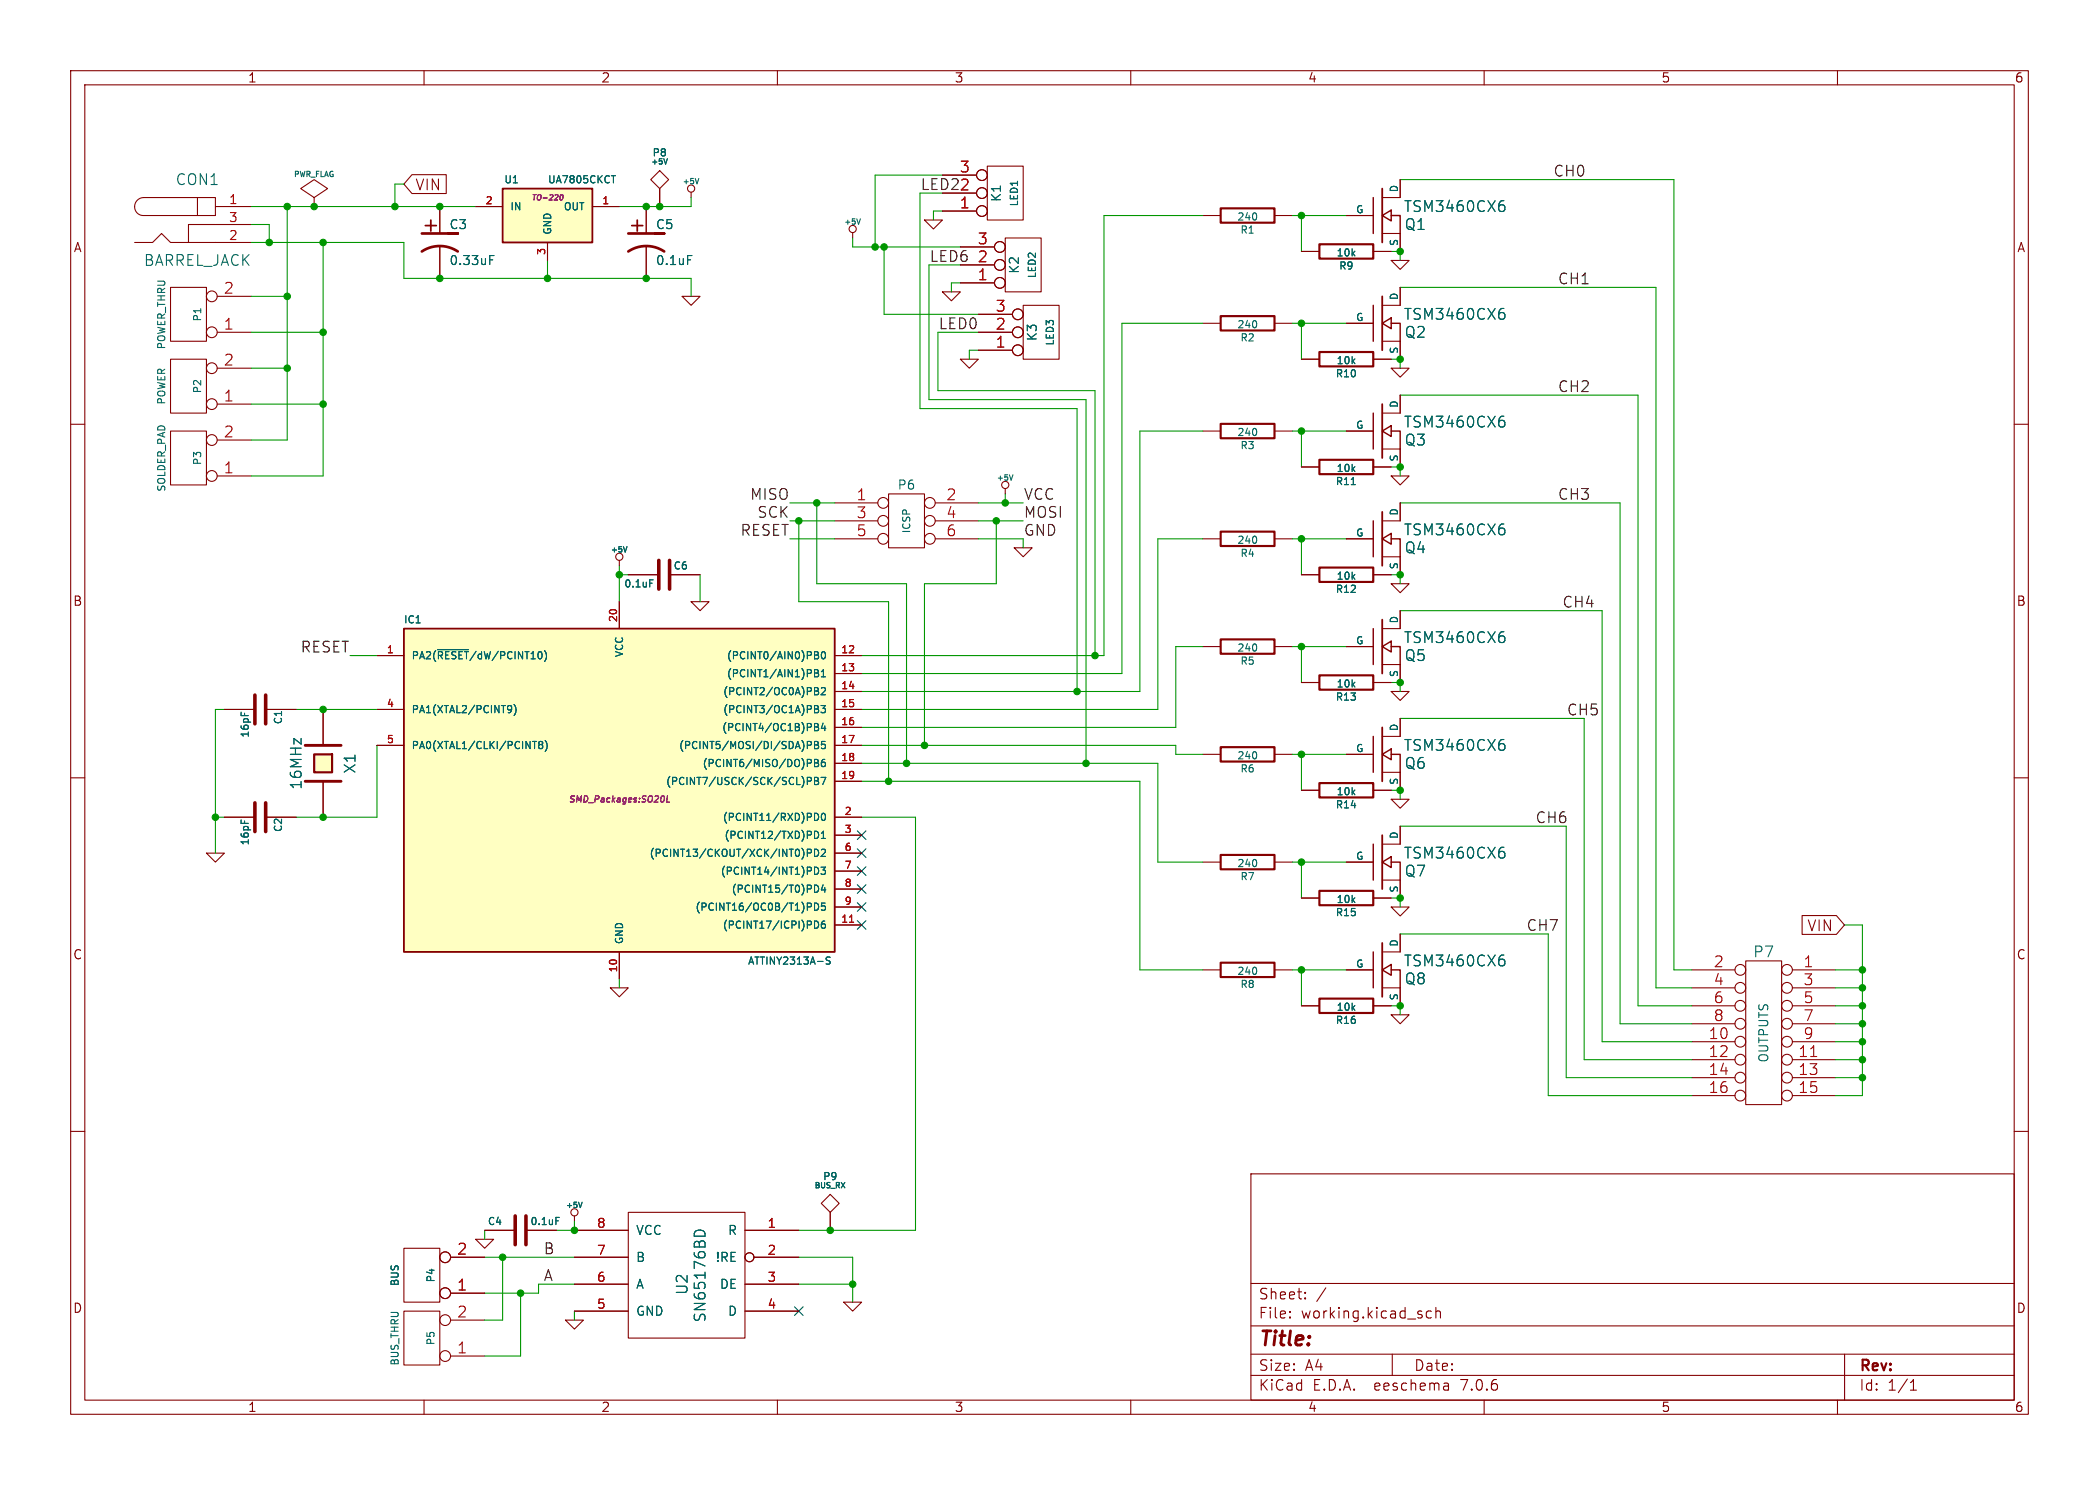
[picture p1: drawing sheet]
<svg xmlns="http://www.w3.org/2000/svg" width="297mm" height="210mm" viewBox="0 0 297 210" stroke-linecap="round" stroke-linejoin="round" font-family="sans-serif">
<defs><g id="words">
<g font-size="2.8" fill="#840000">
<text x="59.5" y="33.1">+</text>
<text x="88.7" y="33.1">+</text>
<text x="178" y="190.9">Title:</text>
</g>
<g font-size="2.1" fill="#006464">
<text x="24.8" y="26.4">CON1</text>
<text x="198.6" y="30.2">TSM3460CX6</text>
<text x="198.7" y="32.7">Q1</text>
<text x="20.3" y="37.8">BARREL_JACK</text>
<text x="198.6" y="45.4">TSM3460CX6</text>
<text x="198.7" y="48">Q2</text>
<text x="198.6" y="60.7">TSM3460CX6</text>
<text x="198.7" y="63.2">Q3</text>
<text x="198.6" y="75.9">TSM3460CX6</text>
<text x="198.7" y="78.5">Q4</text>
<text x="198.6" y="91.2">TSM3460CX6</text>
<text x="198.7" y="93.7">Q5</text>
<text x="198.6" y="106.4">TSM3460CX6</text>
<text x="42.9" y="111.8" transform="rotate(-90 42.9 111.8)">16MHz</text>
<text x="50.5" y="109.5" transform="rotate(-90 50.5 109.5)">X1</text>
<text x="198.7" y="108.9">Q6</text>
<text x="198.6" y="121.6">TSM3460CX6</text>
<text x="198.7" y="124.2">Q7</text>
<text x="198.6" y="136.9">TSM3460CX6</text>
<text x="248" y="135.6">P7</text>
<text x="198.7" y="139.4">Q8</text>
<text x="97.5" y="183.2" transform="rotate(-90 97.5 183.2)">U2</text>
<text x="100.1" y="187.1" transform="rotate(-90 100.1 187.1)">SN65176BD</text>
</g>
<g font-size="2.1" fill="#840000">
<text x="58.7" y="27.1">VIN</text>
<text x="255.7" y="131.9">VIN</text>
<text x="178" y="184">Sheet:</text>
<text x="178" y="186.7">File:</text>
<text x="184.1" y="186.7">working.kicad_sch</text>
<text x="178" y="196.9">KiCad</text>
<text x="178" y="194.1">Size:</text>
<text x="184.7" y="194.1">A4</text>
<text x="185.7" y="196.9">E.D.A.</text>
<text x="194.6" y="196.9">eeschema</text>
<text x="200" y="194.1">Date:</text>
<text x="207" y="196.9">7.0.6</text>
<text x="263" y="194.3">Rev:</text>
<text x="263" y="196.9">Id:</text>
<text x="267.1" y="196.9">1/1</text>
</g>
<text font-size="2.1" fill="#009600" x="130.2" y="27">LED22</text>
<g font-size="2.1" fill="#a90000">
<text x="135.7" y="29.6">1</text>
<text x="135.7" y="24.5">3</text>
<text x="135.7" y="27.1">2</text>
<text x="138.3" y="34.7">3</text>
<text x="31.6" y="41.7">2</text>
<text x="138.3" y="39.8">1</text>
<text x="138.3" y="37.2">2</text>
<text x="31.6" y="46.7">1</text>
<text x="140.8" y="46.7">2</text>
<text x="140.8" y="44.2">3</text>
<text x="31.6" y="51.8">2</text>
<text x="140.8" y="49.3">1</text>
<text x="31.6" y="56.9">1</text>
<text x="31.6" y="62">2</text>
<text x="31.6" y="67.1">1</text>
<text x="121.1" y="70.9">1</text>
<text x="133.8" y="70.9">2</text>
<text x="121.1" y="73.4">3</text>
<text x="121.1" y="75.9">5</text>
<text x="133.8" y="73.4">4</text>
<text x="133.8" y="75.9">6</text>
<text x="242.4" y="136.9">2</text>
<text x="255.1" y="136.9">1</text>
<text x="242.4" y="139.4">4</text>
<text x="242.4" y="142">6</text>
<text x="255.1" y="139.4">3</text>
<text x="255.1" y="142">5</text>
<text x="241.7" y="147.1">10</text>
<text x="241.7" y="149.6">12</text>
<text x="242.4" y="144.5">8</text>
<text x="254.4" y="149.6">11</text>
<text x="255.1" y="144.5">7</text>
<text x="255.1" y="147.1">9</text>
<text x="241.7" y="152.1">14</text>
<text x="241.7" y="154.7">16</text>
<text x="254.4" y="152.1">13</text>
<text x="254.4" y="154.7">15</text>
<text x="64.6" y="177.5">2</text>
<text x="64.6" y="182.6">1</text>
<text x="64.6" y="191.5">1</text>
<text x="64.6" y="186.4">2</text>
</g>
<g font-size="2.1" fill="#0f0f0f">
<text x="219.7" y="25.1">CH0</text>
<text x="131.4" y="37.2">LED6</text>
<text x="220.3" y="40.3">CH1</text>
<text x="132.7" y="46.7">LED0</text>
<text x="220.3" y="55.6">CH2</text>
<text x="106.1" y="70.8">MISO</text>
<text x="144.8" y="70.8">VCC</text>
<text x="220.3" y="70.8">CH3</text>
<text x="104.7" y="75.9">RESET</text>
<text x="107.1" y="73.3">SCK</text>
<text x="144.8" y="75.9">GND</text>
<text x="144.8" y="73.3">MOSI</text>
<text x="221" y="86">CH4</text>
<text x="42.5" y="92.4">RESET</text>
<text x="221.6" y="101.3">CH5</text>
<text x="217.2" y="116.5">CH6</text>
<text x="215.9" y="131.8">CH7</text>
<text x="76.8" y="177.5">B</text>
<text x="76.8" y="181.3">A</text>
</g>
<g font-size="1.8" fill="#840000">
<text x="35" y="11.9">1</text>
<text x="85" y="11.9">2</text>
<text x="135" y="11.9">3</text>
<text x="185" y="11.9">4</text>
<text x="235" y="11.9">5</text>
<text x="285" y="11.9">6</text>
<text x="10.3" y="35.9">A</text>
<text x="285.3" y="35.9">A</text>
<text x="10.3" y="85.9">B</text>
<text x="285.3" y="85.9">B</text>
<text x="10.3" y="135.9">C</text>
<text x="285.3" y="135.9">C</text>
<text x="10.3" y="185.9">D</text>
<text x="285.3" y="185.9">D</text>
<text x="35" y="199.9">1</text>
<text x="85" y="199.9">2</text>
<text x="135" y="199.9">3</text>
<text x="185" y="199.9">4</text>
<text x="235" y="199.9">5</text>
<text x="285" y="199.9">6</text>
</g>
<g font-size="1.8" fill="#a90000">
<text x="32.3" y="29">1</text>
<text x="32.3" y="34">2</text>
<text x="32.3" y="31.5">3</text>
<text x="84.4" y="173.7">8</text>
<text x="108.5" y="173.7">1</text>
<text x="84.4" y="177.5">7</text>
<text x="108.5" y="177.5">2</text>
<text x="84.4" y="185.2">5</text>
<text x="84.4" y="181.4">6</text>
<text x="108.5" y="181.4">3</text>
<text x="108.5" y="185.2">4</text>
</g>
<g font-size="1.8" fill="#006464">
<text x="141.8" y="28.6" transform="rotate(-90 141.8 28.6)">K1</text>
<text x="63.5" y="32.6">C3</text>
<text x="92.7" y="32.6">C5</text>
<text x="63.5" y="37.7">0.33uF</text>
<text x="92.7" y="37.7">0.1uF</text>
<text x="144.4" y="38.8" transform="rotate(-90 144.4 38.8)">K2</text>
<text x="146.9" y="48.3" transform="rotate(-90 146.9 48.3)">K3</text>
<text x="126.9" y="69.4">P6</text>
<text x="250.4" y="150.4" transform="rotate(-90 250.4 150.4)">OUTPUTS</text>
<text x="89.9" y="178.7">B</text>
<text x="89.9" y="174.9">VCC</text>
<text x="101.2" y="178.7">!RE</text>
<text x="102.9" y="174.9">R</text>
<text x="89.9" y="182.5">A</text>
<text x="101.8" y="182.5">DE</text>
<text x="89.9" y="186.3">GND</text>
<text x="102.9" y="186.3">D</text>
</g>
<g font-size="1.4" fill="#006464">
<text x="92.2" y="22.3">P8</text>
<text x="71.2" y="26.1">U1</text>
<text x="72.1" y="29.9">IN</text>
<text x="77.4" y="26.1">UA7805CKCT</text>
<text x="79.6" y="29.9">OUT</text>
<text x="144.2" y="29.3" transform="rotate(-90 144.2 29.3)">LED1</text>
<text x="197.9" y="27.3" transform="rotate(-90 197.9 27.3)">D</text>
<text x="78.2" y="33.3" transform="rotate(-90 78.2 33.3)">GND</text>
<text x="175" y="31.4">240</text>
<text x="175.4" y="33.2">R1</text>
<text x="191.8" y="30.2">G</text>
<text x="197.9" y="34.9" transform="rotate(-90 197.9 34.9)">S</text>
<text x="146.8" y="39.5" transform="rotate(-90 146.8 39.5)">LED2</text>
<text x="189" y="36.5">10k</text>
<text x="189.4" y="38.3">R9</text>
<text x="28.7" y="45.6" transform="rotate(-90 28.7 45.6)">P1</text>
<text x="175" y="46.6">240</text>
<text x="191.8" y="45.5">G</text>
<text x="197.9" y="42.5" transform="rotate(-90 197.9 42.5)">D</text>
<text x="23.6" y="49.5" transform="rotate(-90 23.6 49.5)">POWER_THRU</text>
<text x="149.3" y="49" transform="rotate(-90 149.3 49)">LED3</text>
<text x="175.4" y="48.5">R2</text>
<text x="188.9" y="53.6">R10</text>
<text x="189" y="51.7">10k</text>
<text x="197.9" y="50.1" transform="rotate(-90 197.9 50.1)">S</text>
<text x="23.6" y="57.3" transform="rotate(-90 23.6 57.3)">POWER</text>
<text x="28.7" y="55.7" transform="rotate(-90 28.7 55.7)">P2</text>
<text x="197.9" y="57.8" transform="rotate(-90 197.9 57.8)">D</text>
<text x="28.7" y="65.9" transform="rotate(-90 28.7 65.9)">P3</text>
<text x="175" y="61.9">240</text>
<text x="175.4" y="63.7">R3</text>
<text x="191.8" y="60.7">G</text>
<text x="197.9" y="65.4" transform="rotate(-90 197.9 65.4)">S</text>
<text x="23.6" y="69.6" transform="rotate(-90 23.6 69.6)">SOLDER_PAD</text>
<text x="188.9" y="68.8">R11</text>
<text x="189" y="67">10k</text>
<text x="129" y="75.5" transform="rotate(-90 129 75.5)">ICSP</text>
<text x="175" y="77.1">240</text>
<text x="191.8" y="75.9">G</text>
<text x="197.9" y="73" transform="rotate(-90 197.9 73)">D</text>
<text x="88.2" y="83.3">0.1uF</text>
<text x="95.2" y="80.7">C6</text>
<text x="175.4" y="79">R4</text>
<text x="189" y="82.2">10k</text>
<text x="197.9" y="80.6" transform="rotate(-90 197.9 80.6)">S</text>
<text x="57.1" y="88.4">IC1</text>
<text x="188.9" y="84">R12</text>
<text x="197.9" y="88.3" transform="rotate(-90 197.9 88.3)">D</text>
<text x="58.2" y="93.4">PA2(~{RESET}/dW/PCINT10)</text>
<text x="88.4" y="93.1" transform="rotate(-90 88.4 93.1)">VCC</text>
<text x="102.7" y="93.4">(PCINT0/AIN0)PB0</text>
<text x="102.7" y="96">(PCINT1/AIN1)PB1</text>
<text x="175" y="92.4">240</text>
<text x="175.4" y="94.2">R5</text>
<text x="191.8" y="91.2">G</text>
<text x="197.9" y="95.9" transform="rotate(-90 197.9 95.9)">S</text>
<text x="58.2" y="101.1">PA1(XTAL2/PCINT9)</text>
<text x="102.2" y="98.5">(PCINT2/OC0A)PB2</text>
<text x="102.2" y="101.1">(PCINT3/OC1A)PB3</text>
<text x="188.9" y="99.3">R13</text>
<text x="189" y="97.4">10k</text>
<text x="35.4" y="104.4" transform="rotate(-90 35.4 104.4)">16pF</text>
<text x="40.1" y="102.5" transform="rotate(-90 40.1 102.5)">C1</text>
<text x="58.2" y="106.1">PA0(XTAL1/CLKI/PCINT8)</text>
<text x="95.9" y="106.1">(PCINT5/MOSI/DI/SDA)PB5</text>
<text x="102" y="103.6">(PCINT4/OC1B)PB4</text>
<text x="175" y="107.6">240</text>
<text x="191.8" y="106.4">G</text>
<text x="197.9" y="103.5" transform="rotate(-90 197.9 103.5)">D</text>
<text x="94.1" y="111.2">(PCINT7/USCK/SCK/SCL)PB7</text>
<text x="99.3" y="108.7">(PCINT6/MISO/DO)PB6</text>
<text x="175.4" y="109.4">R6</text>
<text x="189" y="112.7">10k</text>
<text x="197.9" y="111.1" transform="rotate(-90 197.9 111.1)">S</text>
<text x="35.4" y="119.7" transform="rotate(-90 35.4 119.7)">16pF</text>
<text x="40.1" y="117.8" transform="rotate(-90 40.1 117.8)">C2</text>
<text x="102.1" y="116.3">(PCINT11/RXD)PD0</text>
<text x="102.4" y="118.8">(PCINT12/TXD)PD1</text>
<text x="188.9" y="114.5">R14</text>
<text x="197.9" y="118.7" transform="rotate(-90 197.9 118.7)">D</text>
<text x="91.8" y="121.4">(PCINT13/CKOUT/XCK/INT0)PD2</text>
<text x="101.8" y="123.9">(PCINT14/INT1)PD3</text>
<text x="175" y="122.8">240</text>
<text x="175.4" y="124.7">R7</text>
<text x="191.8" y="121.7">G</text>
<text x="98.3" y="129">(PCINT16/OC0B/T1)PD5</text>
<text x="102.1" y="131.5">(PCINT17/ICPI)PD6</text>
<text x="103.4" y="126.5">(PCINT15/T0)PD4</text>
<text x="188.9" y="129.8">R15</text>
<text x="189" y="127.9">10k</text>
<text x="197.9" y="126.3" transform="rotate(-90 197.9 126.3)">S</text>
<text x="88.4" y="133.6" transform="rotate(-90 88.4 133.6)">GND</text>
<text x="105.7" y="136.6">ATTINY2313A-S</text>
<text x="191.8" y="136.9">G</text>
<text x="197.9" y="134" transform="rotate(-90 197.9 134)">D</text>
<text x="175" y="138.1">240</text>
<text x="175.4" y="139.9">R8</text>
<text x="189" y="143.2">10k</text>
<text x="197.9" y="141.6" transform="rotate(-90 197.9 141.6)">S</text>
<text x="188.9" y="145">R16</text>
<text x="116.4" y="167.1">P9</text>
<text x="68.9" y="173.5">C4</text>
<text x="74.9" y="173.5">0.1uF</text>
<text x="56.6" y="182" transform="rotate(-90 56.6 182)">BUS</text>
<text x="61.7" y="181.5" transform="rotate(-90 61.7 181.5)">P4</text>
<text x="61.7" y="190.3" transform="rotate(-90 61.7 190.3)">P5</text>
<text x="56.6" y="193.2" transform="rotate(-90 56.6 193.2)">BUS_THRU</text>
</g>
<g font-size="1.4" fill="#a90000">
<text x="68.6" y="29">2</text>
<text x="85.1" y="29">1</text>
<text x="77.2" y="36.2" transform="rotate(-90 77.2 36.2)">3</text>
<text x="87.4" y="88.1" transform="rotate(-90 87.4 88.1)">20</text>
<text x="54.6" y="92.5">1</text>
<text x="118.9" y="92.5">12</text>
<text x="118.9" y="95">13</text>
<text x="54.6" y="100.1">4</text>
<text x="118.9" y="97.5">14</text>
<text x="118.9" y="100.1">15</text>
<text x="54.6" y="105.2">5</text>
<text x="118.9" y="102.6">16</text>
<text x="118.9" y="105.2">17</text>
<text x="118.9" y="107.7">18</text>
<text x="118.9" y="110.2">19</text>
<text x="119.4" y="115.3">2</text>
<text x="119.4" y="117.9">3</text>
<text x="119.4" y="120.4">6</text>
<text x="119.4" y="122.9">7</text>
<text x="119.4" y="125.5">8</text>
<text x="118.9" y="130.6">11</text>
<text x="119.4" y="128">9</text>
<text x="87.4" y="137.6" transform="rotate(-90 87.4 137.6)">10</text>
</g>
<text font-size="1.2" fill="#840084" x="80.4" y="113.7">SMD_Packages:SO20L</text>
<g font-size="1.1" fill="#006464">
<text x="92" y="23.5">+5V</text>
<text x="41.5" y="25.2">PWR_FLAG</text>
<text x="96.5" y="26.3">+5V</text>
<text x="119.3" y="32">+5V</text>
<text x="140.9" y="68.2">+5V</text>
<text x="86.3" y="78.3">+5V</text>
<text x="80" y="171">+5V</text>
<text x="115.1" y="168.2">BUS_RX</text>
</g>
<text font-size="1.1" fill="#840084" x="75.1" y="28.5">TO-220</text>
</g></defs>
<g fill="none" stroke="#840000" stroke-width=".15">
<path d="M10 10h277v190h-277zM12 12h273v186h-273zM60 10v2M110 10v2M160 10v2M210 10v2M260 10v2M19 34.3h2.6l1.3-1.3 1.2 1.3h11.5M27.9 27.9h2.6v2.6h-2.6zM27.9 27.9h-7.6a1.27 1.27 0 0 0-1.3 1.3 1.27 1.27 0 0 0 1.3 1.3h7.6M30.5 29.2h5.1M35.6 31.8h-8.9v2.5"/>
<path d="M44.4 27.9l2-1.2-2-1.3-1.9 1.3 1.9 1.2v1.3M44.4 29.2h.1M62.2 29.2v3.8M62.2 34.8v4.6M67.3 29.2h3.8M77.5 34.3v2.5M83.8 29.2h3.8M91.4 29.2v3.8M91.4 34.8v4.6M92.1 25.4l1.2-1.3 1.3 1.3-1.3 1.3zM93.3 26.7v2.5M97.8 27.2v.7"/>
<path d="M120.6 32.9v.8M196.8 36.8h2.6l-1.3 1.3zM10 60h2M96.5 41.9h2.6l-1.3 1.3zM184.1 50.8h2.6M194.3 50.8h2.5M285 60h2M24.1 61h5.1v7.6h-5.1zM30.7 67.3h4.9M30.7 62.2h4.9M87.6 79.2v.8M118.1 73.7h6.1"/>
<path d="M118.1 76.2h6.1M118.1 71.1h6.1M125.7 69.9h5.1v7.6h-5.1zM132.3 73.7h6.1M132.3 76.2h6.1M132.3 71.1h6.1M170.2 76.2h2.5M170.2 61h2.5M180.3 76.2h2.6M180.3 61h2.6M190.5 76.2h3.8M195.6 78.7h2.5v2.6"/>
<path d="M198.1 71.1v2.6h-2.5M53.3 92.7h3.8M87.6 85.1v3.8M88.9 81.3h4.3M94.7 81.3h4.4M97.8 85.1h2.5l-1.2 1.3zM118.1 92.7h3.8M118.1 95.3h3.8M118.1 97.8h3.8M170.2 91.4h2.5M180.3 91.4h2.6M184.1 81.3h2.6"/>
<path d="M190.5 91.4h3.8M194.3 81.3h2.5M195.6 94h2.5v2.5M196.8 82.6h2.6l-1.3 1.2zM198.1 86.4v2.5h-2.5M10 110h2M31.7 100.3h4.4M37.6 100.3h4.3M53.3 100.3h3.8M53.3 105.4h3.8M118.1 100.3h3.8M118.1 102.9h3.8"/>
<path d="M118.1 105.4h3.8M118.1 108h3.8M118.1 110.5h3.8M118.1 115.6h3.8M118.1 118.1h3.8M184.1 111.8h2.6M190.5 106.7h3.8M194.3 111.8h2.5M195.6 109.2h2.5v2.6M196.8 113h2.6l-1.3 1.3zM198.1 101.6v2.5h-2.5M198.1 116.8v2.6h-2.5"/>
<path d="M285 110h2M29.2 120.7h2.5l-1.2 1.2zM87.6 134.6v3.8M118.1 130.8h3.8M118.1 120.7h3.8M118.1 123.2h3.8M118.1 125.7h3.8M118.1 128.3h3.8M184.1 127h2.6M190.5 121.9h3.8M190.5 137.2h3.8M194.3 127h2.5"/>
<path d="M195.6 124.5h2.5v2.5M195.6 139.7h2.5v2.5M196.8 128.3h2.6l-1.3 1.2zM198.1 132.1v2.5h-2.5M10 160h2M184.1 142.2h2.6M194.3 142.2h2.5M196.8 143.5h2.6l-1.3 1.3zM285 160h2M57.1 176.5h5.1v7.7h-5.1zM63.8 177.8h4.8M81.3 174h7.6"/>
<path d="M81.3 177.8h7.6M88.9 171.5h16.5v17.7h-16.5zM105.4 174h7.6M106.7 177.8h6.3M177 166h108v32h-108zM57.1 185.4h5.1v7.6h-5.1zM60 198v2M63.8 182.9h4.8M63.8 191.8h4.8M63.8 186.7h4.8M80 186.7h2.5l-1.2 1.3zM81.3 181.6h7.6"/>
<path d="M81.3 185.4h7.6M105.4 181.6h7.6M105.4 185.4h7.6M110 198v2M119.4 184.2h2.5l-1.3 1.2zM160 198v2M177 194.5h108M177 191.5h108M177 187.5h108M177 181.5h108M182.5 186.3h.1l-.1 .1M182.5 186.3v.1"/>
<path d="M182.5 185.5v.1M182.5 185.5h.1l-.1 .1M184.7 183.6v.1M184.7 183.6h-.1l.1 .1M184.7 182.8v.1M184.7 182.8h-.1l.1 .1M187.6 182.1l-1.3 2M197 191.5v3M202.5 185.5l-.4-.1-.3 .3v.4l.2 .2 .1 .1 .4-.1M203.2 185.5a.37 .37 0 0 1 .6 .1v.8M203.2 184.9v1.5M204.9 195.7l.1 .9"/>
<path d="M205 196.5l-.2 .1M205 196h-.2M210 198v2M260 198v2M261 191.5v6.5M270.3 196.6h.9M270.3 195.5l.4-.4v1.5"/>
<circle cx="97.8" cy="26.7" r=".51"/>
<circle cx="120.7" cy="32.4" r=".51"/>
<circle cx="30" cy="67.3" r=".76"/>
<circle cx="30" cy="62.2" r=".76"/>
<circle cx="87.6" cy="78.7" r=".51"/>
<circle cx="125" cy="73.7" r=".76"/>
<circle cx="125" cy="71.1" r=".76"/>
<circle cx="125" cy="76.2" r=".76"/>
<circle cx="131.6" cy="71.1" r=".76"/>
<circle cx="131.6" cy="73.7" r=".76"/>
<circle cx="131.6" cy="76.2" r=".76"/>
<circle cx="63" cy="177.8" r=".76"/>
<circle cx="106" cy="177.8" r=".63"/>
<circle cx="63" cy="182.9" r=".76"/>
<circle cx="63" cy="186.7" r=".76"/>
<circle cx="63" cy="191.8" r=".76"/>
</g>
<path d="M172.7 59.9h7.6v2.1h-7.6zM186.7 49.8h7.6v2h-7.6zM172.7 75.2h7.6v2h-7.6zM172.7 90.4h7.6v2.1h-7.6zM186.7 80.3h7.6v2h-7.6zM186.7 110.7h7.6v2.1h-7.6zM186.7 126h7.6v2h-7.6zM186.7 141.2h7.6v2.1h-7.6z" fill="none" stroke="#840000" stroke-width=".3"/>
<g fill="#ffffc2" stroke="#ffffc2" stroke-width=".14">
<path d="M57.1 88.9h61v45.7h-61z"/>
<path d="M71.1 26.7h12.7v7.6h-12.7z"/>
</g>
<path d="M71.1 26.7h12.7v7.6h-12.7zM195.6 72.4v7.6M57.1 88.9h61v45.7h-61zM195.6 87.6v7.7M195.6 102.9v7.6M195.6 118.1v7.6M195.6 133.4v7.6" fill="none" stroke="#840000" stroke-width=".25"/>
<g fill="none" stroke="#006464" stroke-width=".15">
<path d="M69.3 36.7h.4M69.3 36.1h.6M86.5 24.8h.6M94.4 22.4l-.2 .8M97.3 36.1h.6M98.9 25.2l-.3 .8M121.7 31l-.2 .7M88.7 77.3l-.2 .8M177.8 60.8v.6M177.8 76v.6M212.4 74.7h.2l.3 .3v.5l-.3 .1h-.2M212.5 74.1h.3"/>
<path d="M61.9 91.9h4.4M71.9 99.8h.3l.1 .1a.67 .67 0 0 1-.2 .9h-.2M72.7 99.6a1.16 1.16 0 0 1 0 1.6M91.9 82h.5M115.3 94.7h.3l.2 .2-.2 .3 .2 .1v.2l-.2 .2h-.3zM115.3 92.2l.4 .1 .1 .1-.2 .2M115.3 97.2l.4 .1 .1 .2-.2 .2M115.3 99.8l.4 .1 .1 .2-.2 .2M115.3 92.6h.3M115.3 95.2h.3M115.3 97.7h.3M115.6 92.6l.2 .2v.3l-.5 .1"/>
<path d="M115.6 97.7l.2 .2v.3l-.5 .1M116.2 99.8h.6l-.3 .4 .3 .1v.4l-.2 .1-.4-.1M116.2 97.3l.4-.1 .2 .3-.6 .8h.6M116.2 95.7h.6M116.2 95l.3-.3v1M116.4 92.2h.1a.54 .54 0 0 1 .3 .5 .54 .54 0 0 1-.3 .5 .68 .68 0 0 1-.1-1zM177.8 91.3v.6M212.4 89.9h.2l.3 .3v.5l-.3 .2h-.2M212.5 89.3h.3M34.1 100.7v.5M72.4 100.2l-.2 .2h-.3M75.3 104.9h.6"/>
<path d="M75.6 104.9v1M76.4 105.3l-.2-.2 .2-.2h.3l.1 .1-.2 .3M76.4 105.3l-.2 .2v.2l.2 .2 .3-.1 .1-.1-.1-.3-.1-.1M76.4 105.3h.2M77.1 104.7a1.16 1.16 0 0 1 0 1.6M114.2 105.4l.5-.1 .1-.1v-.2l-.6-.1v1M114.2 110.5l.5-.1 .1-.1v-.3l-.6-.1v1.1M115.3 104.9h.3l.2 .1-.2 .3 .2 .1v.3l-.2 .2h-.3zM115.3 107.4h.3l.2 .2-.2 .3 .2 .1v.2l-.2 .2h-.3zM115.3 109.9h.3l.2 .2-.2 .3 .2 .1v.3l-.2 .2h-.3zM115.3 115a.51 .51 0 0 1 .5 .5 .51 .51 0 0 1-.5 .5M115.3 117.6a.51 .51 0 0 1 .5 .5 .51 .51 0 0 1-.5 .5"/>
<path d="M115.3 102.3l.4 .1 .1 .2-.2 .2M115.3 100.3h.3M115.3 102.8h.3M115.3 105.3h.3M115.3 107.9h.3M115.3 110.4h.3M115.6 100.3l.2 .2v.2l-.5 .1M115.6 102.8l.2 .2v.2l-.5 .1M116.2 109.9h.6l-.4 1.1M116.2 117.8l.3-.2v1M116.2 118.6h.6M116.4 115.1l.1-.1a.54 .54 0 0 1 .3 .5 .54 .54 0 0 1-.3 .5 .68 .68 0 0 1-.1-.9z"/>
<path d="M116.5 102.3l-.3 .7h.6M116.7 107.4h-.3a.68 .68 0 0 0 0 1l.4-.1v-.3l-.2-.2h-.3l-.1 .2M116.7 102.7v.6M116.8 104.9h-.5l-.1 .4 .2-.1 .3 .1 .1 .1v.4l-.2 .1-.4-.1M212.4 105.2h.2l.3 .3v.5l-.3 .1h-.2M212.5 104.6h.3M212.5 119.8h.3M114.2 120.6h.5l.1-.2v-.2l-.6-.1v1M114.2 127.7h.4l.2 .2-.1 .3h-.5M115.3 120.1a.51 .51 0 0 1 .5 .5 .51 .51 0 0 1-.5 .5zM115.3 127.7a.51 .51 0 0 1 .5 .5 .51 .51 0 0 1-.5 .5zM115.3 130.3a.51 .51 0 0 1 .5 .5 .51 .51 0 0 1-.5 .5z"/>
<path d="M115.3 122.6a.51 .51 0 0 1 .5 .5 .51 .51 0 0 1-.5 .6M115.3 125.2a.51 .51 0 0 1 .5 .5 .51 .51 0 0 1-.5 .5M116.2 122.6h.6l-.3 .4 .3 .1v.5l-.2 .1-.4-.1M116.2 120.2l.4-.1 .2 .3-.6 .7h.6M116.5 125.1l-.3 .8h.6M116.7 130.3h-.3a.68 .68 0 0 0 0 1l.4-.1v-.4l-.2-.2-.3 .1-.1 .1M116.7 125.5v.7M116.8 127.7h-.5l-.1 .5 .2-.1 .3 .1 .1 .1v.3l-.2 .1-.4-.1M117.5 135.4l-.4-.1-.2 .1v.3l.5 .2 .1 .3-.2 .2-.4-.1M212.4 120.4h.2l.3 .3v.5l-.3 .1h-.2M212.4 135.6l.4 .1 .1 .2v.5l-.3 .2h-.2M212.5 135.1h.3"/>
<path d="M98.2 174.8a.8 .8 0 0 1 .5-.8 .8 .8 0 0 1 1 .2l.1 .6"/>
</g>
<path d="M120.2 130.4h.6" fill="none" stroke="#a90000" stroke-width=".15"/>
<path d="M79.3 27.6l.2-.1a.38 .38 0 0 1 .2 .5 .38 .38 0 0 1-.4 .2l-.1-.2zM93.8 112.5l.2 .4-.1 .4M94.4 112.5l-.1 .9h.4" fill="none" stroke="#840084" stroke-width=".15"/>
<path d="M93.2 79.2v4.1M94.7 79.2v4.1M36.1 98.3v4.1M37.6 98.3v4.1" fill="none" stroke="#840000" stroke-width=".51"/>
<g fill="none" stroke="#840000" stroke-width=".2">
<path d="M194.3 73.7v5M195.6 76.2l1.2-.8v1.6zM196.8 76.2h1.3v2.5M194.3 88.9v5.1M195.6 91.4l1.2-.7v1.5zM196.8 91.4h1.3v2.6M194.3 104.1v5.1M194.3 119.4v5.1M195.6 106.7l1.2-.8v1.5zM196.8 106.7h1.3v2.5M194.3 134.6v5.1M195.6 121.9l1.2-.7v1.5z"/>
<path d="M195.6 137.2l1.2-.8v1.5zM196.8 121.9h1.3v2.6M196.8 137.2h1.3v2.5"/>
</g>
<path d="M59.7 33h5.1h-1.3M59.7 35.6a4.6 4.6 0 0 1 5.1 0M88.9 33h5.1h-1.3M88.9 35.6a4.6 4.6 0 0 1 5.1 0" fill="none" stroke="#840000" stroke-width=".38"/>
<path d="M44.4 106.7h2.6v2.5h-2.6z" fill="#ffffc2"/>
<path d="M43.2 105.4h5.1M43.2 110.5h5.1" fill="none" stroke="#840000" stroke-width=".41"/>
<path d="M172.7 29.5h7.6v2h-7.6zM186.7 34.5h7.6v2.1h-7.6zM172.7 44.7h7.6v2h-7.6zM186.7 65h7.6v2.1h-7.6zM186.7 95.5h7.6v2h-7.6zM44.4 106.7h2.6v2.5h-2.6zM172.7 105.7h7.6v2h-7.6zM172.7 136.1h7.6v2.1h-7.6zM172.7 120.9h7.6v2h-7.6z" fill="none" stroke="#840000" stroke-width=".3"/>
<g fill="none" stroke="#840000" stroke-width=".15">
<path d="M58.3 24.7h4.8v2.7h-4.8l-1.2-1.4zM62.2 29.2v3.8M62.2 34.8v4.6M67.3 29.2h3.8M77.5 34.3v2.5M83.8 29.2h3.8M91.4 29.2v3.8M91.4 34.8v4.6M93.3 26.7v2.5M130.8 31.1h2.5l-1.2 1.3zM133.3 29.8h4.9M133.3 27.3h4.9"/>
<path d="M133.3 24.8h4.9M135.9 37.5h4.8M135.9 34.9h4.8M139.7 23.5h5.1v7.6h-5.1zM142.2 33.7h5.1v7.6h-5.1zM170.2 30.5h2.5M180.3 30.5h2.6M184.1 35.6h2.6M190.5 30.5h3.8M194.3 35.6h2.5M195.6 33h2.5v2.6M198.1 25.4v2.5h-2.5"/>
<path d="M24.1 40.6h5.1v7.7h-5.1zM24.1 50.8h5.1v7.6h-5.1zM30.7 47h4.9M30.7 41.9h4.9M30.7 57.2h4.9M30.7 52.1h4.9M133.3 41.3h2.6l-1.3 1.2zM135.9 50.8h2.5l-1.2 1.3zM135.9 40h4.8M138.4 47h4.9M138.4 49.5h4.9M138.4 44.5h4.9"/>
<path d="M144.8 43.2h5.1v7.6h-5.1zM170.2 45.7h2.5M180.3 45.7h2.6M184.1 50.8h2.6M190.5 45.7h3.8M194.3 50.8h2.5M195.6 48.3h2.5v2.5M196.8 52.1h2.6l-1.3 1.2zM198.1 55.9v2.5h-2.5M198.1 40.6v2.6h-2.5M142.2 69.1v.8M143.5 77.5h2.5l-1.2 1.2z"/>
<path d="M184.1 66h2.6M190.5 61h3.8M190.5 76.2h3.8M194.3 66h2.5M195.6 63.5h2.5v2.5M196.8 67.3h2.6l-1.3 1.3zM198.1 71.1v2.6M198.1 78.7v2.6M53.3 92.7h3.8M87.6 85.1v3.8M88.9 81.3h4.3M94.7 81.3h4.4"/>
<path d="M118.1 92.7h3.8M118.1 95.3h3.8M118.1 97.8h3.8M184.1 96.5h2.6M184.1 81.3h2.6M190.5 91.4h3.8M194.3 96.5h2.5M194.3 81.3h2.5M196.8 97.8h2.6l-1.3 1.3zM198.1 86.4v2.5M198.1 94v2.5M31.7 115.6h4.4"/>
<path d="M31.7 100.3h4.4M37.6 115.6h4.3M37.6 100.3h4.3M45.7 100.3v5.1M45.7 110.5v5.1M53.3 100.3h3.8M53.3 105.4h3.8M118.1 115.6h3.8M118.1 100.3h3.8M118.1 102.9h3.8M118.1 105.4h3.8M118.1 108h3.8"/>
<path d="M118.1 110.5h3.8M118.1 118.1h3.8M170.2 106.7h2.5M180.3 106.7h2.6M184.1 111.8h2.6M190.5 106.7h3.8M194.3 111.8h2.5M198.1 101.6v2.5M198.1 109.2v2.6M198.1 116.8v2.6M86.4 139.7h2.5l-1.3 1.3zM87.6 134.6v3.8"/>
<path d="M118.1 130.8h3.8M118.1 120.7h3.8M118.1 123.2h3.8M118.1 125.7h3.8M118.1 128.3h3.8M170.2 137.2h2.5M170.2 121.9h2.5M180.3 137.2h2.6M180.3 121.9h2.6M184.1 127h2.6M190.5 137.2h3.8M190.5 121.9h3.8"/>
<path d="M194.3 127h2.5M198.1 124.5v2.5M198.1 132.1v2.5M198.1 139.7v2.5M239.4 137.2h6.1M239.4 139.7h6.1M247 135.9h5.1v20.3h-5.1zM253.6 137.2h6.1M253.6 139.7h6.1M255 129.5h4.8l1.2 1.3-1.2 1.3h-4.8zM184.1 142.2h2.6M194.3 142.2h2.5"/>
<path d="M239.4 147.3h6.1M239.4 149.9h6.1M239.4 152.4h6.1M239.4 154.9h6.1M239.4 142.2h6.1M239.4 144.8h6.1M253.6 147.3h6.1M253.6 149.9h6.1M253.6 152.4h6.1M253.6 154.9h6.1M253.6 142.2h6.1M253.6 144.8h6.1"/>
<path d="M63.8 177.8h4.8M67.3 175.3h2.5l-1.2 1.2zM68.6 174h4.3M74.4 174h4.3M81.3 172v.7M81.3 174h7.6M81.3 177.8h7.6M105.4 174h7.6M106.7 177.8h6.3M116.2 170.2l1.3-1.3 1.2 1.3-1.2 1.3zM117.5 171.5v2.5M63.8 182.9h4.8"/>
<path d="M81.3 181.6h7.6M81.3 185.4h7.6M105.4 181.6h7.6M105.4 185.4h7.6"/>
<circle cx="138.9" cy="27.3" r=".76"/>
<circle cx="138.9" cy="24.8" r=".76"/>
<circle cx="138.9" cy="29.8" r=".76"/>
<circle cx="141.5" cy="34.9" r=".76"/>
<circle cx="141.5" cy="37.5" r=".76"/>
<circle cx="30" cy="52.1" r=".76"/>
<circle cx="30" cy="47" r=".76"/>
<circle cx="30" cy="57.1" r=".76"/>
<circle cx="30" cy="41.9" r=".76"/>
<circle cx="141.5" cy="40" r=".76"/>
<circle cx="144" cy="44.4" r=".76"/>
<circle cx="144" cy="47" r=".76"/>
<circle cx="144" cy="49.5" r=".76"/>
<circle cx="142.2" cy="68.6" r=".51"/>
<circle cx="246.3" cy="139.7" r=".76"/>
<circle cx="246.3" cy="137.2" r=".76"/>
<circle cx="252.9" cy="139.7" r=".76"/>
<circle cx="252.9" cy="137.2" r=".76"/>
<circle cx="246.3" cy="152.4" r=".76"/>
<circle cx="246.3" cy="144.8" r=".76"/>
<circle cx="246.3" cy="149.9" r=".76"/>
<circle cx="246.3" cy="142.2" r=".76"/>
<circle cx="246.3" cy="154.9" r=".76"/>
<circle cx="246.3" cy="147.3" r=".76"/>
<circle cx="252.9" cy="142.2" r=".76"/>
<circle cx="252.9" cy="149.9" r=".76"/>
<circle cx="252.9" cy="144.8" r=".76"/>
<circle cx="252.9" cy="154.9" r=".76"/>
<circle cx="252.9" cy="147.3" r=".76"/>
<circle cx="252.9" cy="152.4" r=".76"/>
<circle cx="63" cy="177.8" r=".76"/>
<circle cx="81.3" cy="171.5" r=".51"/>
<circle cx="106" cy="177.8" r=".63"/>
<circle cx="63" cy="182.9" r=".76"/>
</g>
<g fill="none" stroke="#006464" stroke-width=".15">
<path d="M69.3 36.1h.6M69.3 36.7h.4M86.5 24.8h.6M94.4 22.4l-.2 .8M97.3 36.1h.6M177.8 30.3v.6M212.4 29h.2l.3 .3v.5l-.3 .1h-.2M212.5 28.4h.3M177.8 45.5v.7M212.4 59.4h.2l.3 .3v.5l-.3 .2h-.2M212.4 44.2h.2l.3 .3v.5l-.3 .1h-.2M212.5 58.9h.3"/>
<path d="M212.5 43.6h.3M88.7 77.3l-.2 .8M143.3 67.1l-.2 .8M191.2 68.5h.6M212.4 74.7h.2l.3 .3v.5l-.3 .1h-.2M212.5 74.1h.3M61.9 91.9h4.4M71.9 99.8h.3l.1 .1a.67 .67 0 0 1-.2 .9h-.2M72.7 99.6a1.16 1.16 0 0 1 0 1.6M91.9 82h.5M115.3 94.7h.3l.2 .2-.2 .3 .2 .1v.2l-.2 .2h-.3zM115.3 92.2l.4 .1 .1 .1-.2 .2"/>
<path d="M115.3 97.2l.4 .1 .1 .2-.2 .2M115.3 99.8l.4 .1 .1 .2-.2 .2M115.3 92.6h.3M115.3 95.2h.3M115.3 97.7h.3M115.6 92.6l.2 .2v.3l-.5 .1M115.6 97.7l.2 .2v.3l-.5 .1M116.2 99.8h.6l-.3 .4 .3 .1v.4l-.2 .1-.4-.1M116.2 97.3l.4-.1 .2 .3-.6 .8h.6M116.2 95.7h.6M116.2 95l.3-.3v1M116.4 92.2h.1a.54 .54 0 0 1 .3 .5 .54 .54 0 0 1-.3 .5 .68 .68 0 0 1-.1-1z"/>
<path d="M212.4 89.9h.2l.3 .3v.5l-.3 .2h-.2M212.5 89.3h.3M34.1 100.7v.5M34.1 116v.4M72.4 100.2l-.2 .2h-.3M75.3 104.9h.6M75.6 104.9v1M76.4 105.3l-.2-.2 .2-.2h.3l.1 .1-.2 .3M76.4 105.3l-.2 .2v.2l.2 .2 .3-.1 .1-.1-.1-.3-.1-.1M76.4 105.3h.2M77.1 104.7a1.16 1.16 0 0 1 0 1.6M114.2 105.4l.5-.1 .1-.1v-.2l-.6-.1v1"/>
<path d="M114.2 110.5l.5-.1 .1-.1v-.3l-.6-.1v1.1M115.3 104.9h.3l.2 .1-.2 .3 .2 .1v.3l-.2 .2h-.3zM115.3 107.4h.3l.2 .2-.2 .3 .2 .1v.2l-.2 .2h-.3zM115.3 109.9h.3l.2 .2-.2 .3 .2 .1v.3l-.2 .2h-.3zM115.3 115a.51 .51 0 0 1 .5 .5 .51 .51 0 0 1-.5 .5M115.3 117.6a.51 .51 0 0 1 .5 .5 .51 .51 0 0 1-.5 .5M115.3 102.3l.4 .1 .1 .2-.2 .2M115.3 100.3h.3M115.3 102.8h.3M115.3 105.3h.3M115.3 107.9h.3M115.3 110.4h.3"/>
<path d="M115.6 100.3l.2 .2v.2l-.5 .1M115.6 102.8l.2 .2v.2l-.5 .1M116.2 109.9h.6l-.4 1.1M116.2 117.8l.3-.2v1M116.2 118.6h.6M116.4 115.1l.1-.1a.54 .54 0 0 1 .3 .5 .54 .54 0 0 1-.3 .5 .68 .68 0 0 1-.1-.9zM116.5 102.3l-.3 .7h.6M116.7 107.4h-.3a.68 .68 0 0 0 0 1l.4-.1v-.3l-.2-.2h-.3l-.1 .2M116.7 102.7v.6M116.8 104.9h-.5l-.1 .4 .2-.1 .3 .1 .1 .1v.4l-.2 .1-.4-.1M177.8 106.5v.6M212.4 105.2h.2l.3 .3v.5l-.3 .1h-.2"/>
<path d="M212.5 104.6h.3M212.5 119.8h.3M114.2 120.6h.5l.1-.2v-.2l-.6-.1v1M114.2 127.7h.4l.2 .2-.1 .3h-.5M115.3 120.1a.51 .51 0 0 1 .5 .5 .51 .51 0 0 1-.5 .5zM115.3 127.7a.51 .51 0 0 1 .5 .5 .51 .51 0 0 1-.5 .5zM115.3 130.3a.51 .51 0 0 1 .5 .5 .51 .51 0 0 1-.5 .5zM115.3 122.6a.51 .51 0 0 1 .5 .5 .51 .51 0 0 1-.5 .6M115.3 125.2a.51 .51 0 0 1 .5 .5 .51 .51 0 0 1-.5 .5M116.2 122.6h.6l-.3 .4 .3 .1v.5l-.2 .1-.4-.1M116.2 120.2l.4-.1 .2 .3-.6 .7h.6M116.5 125.1l-.3 .8h.6"/>
<path d="M116.7 130.3h-.3a.68 .68 0 0 0 0 1l.4-.1v-.4l-.2-.2-.3 .1-.1 .1M116.7 125.5v.7M116.8 127.7h-.5l-.1 .5 .2-.1 .3 .1 .1 .1v.3l-.2 .1-.4-.1M117.5 135.4l-.4-.1-.2 .1v.3l.5 .2 .1 .3-.2 .2-.4-.1M177.8 137v.6M177.8 121.7v.7M212.4 120.4h.2l.3 .3v.5l-.3 .1h-.2M212.4 135.6l.4 .1 .1 .2v.5l-.3 .2h-.2M212.5 135.1h.3M78.7 172.2h.4M82.4 170l-.3 .8M98.2 174.8a.8 .8 0 0 1 .5-.8 .8 .8 0 0 1 1 .2l.1 .6"/>
</g>
<path d="M36.1 113.5v4.1M37.6 113.5v4.1M72.9 172v4M74.4 172v4" fill="none" stroke="#840000" stroke-width=".51"/>
<path d="M120.2 130.4h.6M256.2 149.4h.9" fill="none" stroke="#a90000" stroke-width=".15"/>
<path d="M194.3 27.9v5.1M195.6 30.5l1.2-.8v1.5zM196.8 30.5h1.3v2.5M194.3 43.2v5.1M194.3 58.4v5.1M195.6 45.7l1.2-.7v1.5zM196.8 45.7h1.3v2.6M195.6 61l1.2-.8v1.5zM196.8 61h1.3v2.5" fill="none" stroke="#840000" stroke-width=".2"/>
<path d="M195.6 26.7v7.6M195.6 41.9v7.6M195.6 57.2v7.6" fill="none" stroke="#840000" stroke-width=".25"/>
<g fill="none" stroke="#009600" stroke-width=".15">
<path d="M35.6 34.3h21.5v5.1h40.7v2.5M35.6 29.2h31.7M35.6 31.8h2.5v2.5M40.6 29.2v33h-5M45.7 34.3v33h-10.1M57.1 26h-1.2v3.2M77.5 36.8v2.6M97.8 27.9v1.3h-10.2M120.6 33.7v1.2h15.3M125.1 34.9v9.6h13.3M130.2 27.3v30.5h22.2v40M133.3 29.8h-1.2v1.3"/>
<path d="M133.3 24.8h-9.5v10.1M135.9 37.5h-4.5v19h22.3v51.5M170.2 30.5h-14v62.2h-34.3M182.9 30.5h7.6M184.1 30.5v5.1M196.8 35.6h1.3v1.2M198.1 25.4h38.8v111.8h2.5M35.6 47h10.1M35.6 41.9h5M35.6 52.1h5M35.6 57.2h10.1M135.9 40h-1.3v1.3"/>
<path d="M138.4 47h-5.7v8.2h22.2v37.5M138.4 49.5h-1.2v1.3M170.2 45.7h-11.5v49.6h-36.8M182.9 45.7h7.6M184.1 45.7v5.1M196.8 50.8h1.3v1.3M198.1 55.9h33.7v86.3h7.6M198.1 40.6h36.2v99.1h5.1M111.8 71.1h6.3M111.8 76.2h6.3M111.8 73.7h6.3M113 73.7v11.4h12.7v25.4"/>
<path d="M115.6 71.1v11.5h12.7v25.4M138.4 71.1h6.4M138.4 76.2h6.4v1.3M138.4 73.7h6.4M141 73.7v8.9h-10.2v22.8M142.2 69.9v1.2M170.2 76.2h-6.4v24.1h-41.9M170.2 61h-8.9v36.8h-39.4M182.9 76.2h7.6M182.9 61h7.6M184.1 61v5M184.1 76.2v5.1"/>
<path d="M196.8 66h1.3v1.3M198.1 71.1h31.1v73.7h10.2M49.5 92.7h3.8M87.6 81.3h1.3M87.6 80v5.1M99.1 81.3v3.8M170.2 91.4h-3.8v11.5h-44.5M182.9 91.4h7.6M184.1 91.4v5.1M196.8 81.3h1.3v1.3M196.8 96.5h1.3v1.3M198.1 86.4h28.6v60.9h12.7"/>
<path d="M30.5 115.6h1.2M31.7 100.3h-1.2v20.4M41.9 100.3h11.4M53.3 105.4v10.2h-11.4M121.9 115.6h7.6v58.4h-16.5M121.9 105.4h44.5v1.3h3.8M121.9 110.5h39.4v26.7h8.9M121.9 108h41.9v13.9h6.4M182.9 106.7h7.6M184.1 106.7v5.1M196.8 111.8h1.3v1.2M198.1 116.8h23.5v35.6h17.8"/>
<path d="M198.1 101.6h26.1v48.3h15.2M87.6 138.4v1.3M182.9 137.2h7.6M182.9 121.9h7.6M184.1 121.9v5.1M184.1 137.2v5M196.8 127h1.3v1.3M198.1 132.1h21v22.8h20.3M259.7 139.7h3.8M259.7 137.2h3.8M261 130.8h2.5v24.1h-3.8M196.8 142.2h1.3v1.3"/>
<path d="M259.7 149.9h3.8M259.7 152.4h3.8M259.7 144.8h3.8M259.7 147.3h3.8M259.7 142.2h3.8M68.6 177.8h12.7M68.6 174v1.3M71.1 177.8v8.9h-2.5M81.3 172.7v1.3h-2.6M113 177.8h7.6v6.4M73.7 182.9v8.9h-5.1M81.3 181.6h-5.1v1.3h-7.6"/>
<path d="M81.3 185.4v1.3M113 181.6h7.6"/>
</g>
<g fill="none" stroke="#000084" stroke-width=".15">
<path d="M121.3 117.5l1.2 1.2M122.5 117.5l-1.2 1.2M121.3 125.1l1.2 1.2M121.3 127.7l1.2 1.2M121.3 120l1.2 1.3M121.3 130.2l1.2 1.2M121.3 122.6l1.2 1.2M122.5 125.1l-1.2 1.2M122.5 127.7l-1.2 1.2M122.5 120l-1.2 1.3M122.5 130.2l-1.2 1.2M122.5 122.6l-1.2 1.2"/>
<path d="M112.4 184.8l1.2 1.2M113.6 184.8l-1.2 1.2"/>
</g>
<path d="M79.3 27.6l.2-.1a.38 .38 0 0 1 .2 .5 .38 .38 0 0 1-.4 .2l-.1-.2zM93.8 112.5l.2 .4-.1 .4M94.4 112.5l-.1 .9h.4" fill="none" stroke="#840084" stroke-width=".15"/>
<g fill="#009600" stroke="#009600" stroke-width=".15">
<circle cx="115.6" cy="71.1" r=".46"/>
<circle cx="77.5" cy="39.4" r=".46"/>
<circle cx="62.2" cy="39.4" r=".46"/>
<circle cx="125.1" cy="34.9" r=".46"/>
<circle cx="123.8" cy="34.9" r=".46"/>
<circle cx="91.4" cy="29.2" r=".46"/>
<circle cx="142.2" cy="71.1" r=".46"/>
<circle cx="93.3" cy="29.2" r=".46"/>
<circle cx="91.4" cy="39.4" r=".46"/>
<circle cx="117.5" cy="174" r=".46"/>
<circle cx="125.7" cy="110.5" r=".46"/>
<circle cx="128.3" cy="108" r=".46"/>
<circle cx="113" cy="73.7" r=".46"/>
<circle cx="87.6" cy="81.3" r=".46"/>
<circle cx="38.1" cy="34.3" r=".46"/>
<circle cx="40.6" cy="41.9" r=".46"/>
<circle cx="40.6" cy="52.1" r=".46"/>
<circle cx="45.7" cy="47" r=".46"/>
<circle cx="62.2" cy="29.2" r=".46"/>
<circle cx="44.4" cy="29.2" r=".46"/>
<circle cx="40.6" cy="29.2" r=".46"/>
<circle cx="45.7" cy="34.3" r=".46"/>
<circle cx="55.9" cy="29.2" r=".46"/>
<circle cx="81.3" cy="174" r=".46"/>
<circle cx="71.1" cy="177.8" r=".46"/>
<circle cx="120.6" cy="181.6" r=".46"/>
<circle cx="73.7" cy="182.9" r=".46"/>
<circle cx="45.7" cy="115.6" r=".46"/>
<circle cx="45.7" cy="57.2" r=".46"/>
<circle cx="45.7" cy="100.3" r=".46"/>
<circle cx="30.5" cy="115.6" r=".46"/>
<circle cx="198.1" cy="96.5" r=".46"/>
<circle cx="184.1" cy="91.4" r=".46"/>
<circle cx="198.1" cy="111.8" r=".46"/>
<circle cx="184.1" cy="106.7" r=".46"/>
<circle cx="184.1" cy="76.2" r=".46"/>
<circle cx="198.1" cy="81.3" r=".46"/>
<circle cx="184.1" cy="45.7" r=".46"/>
<circle cx="198.1" cy="50.8" r=".46"/>
<circle cx="152.4" cy="97.8" r=".46"/>
<circle cx="198.1" cy="66" r=".46"/>
<circle cx="184.1" cy="61" r=".46"/>
<circle cx="154.9" cy="92.7" r=".46"/>
<circle cx="153.7" cy="108" r=".46"/>
<circle cx="130.8" cy="105.4" r=".46"/>
<circle cx="141" cy="73.7" r=".46"/>
<circle cx="263.5" cy="139.7" r=".46"/>
<circle cx="263.5" cy="144.8" r=".46"/>
<circle cx="263.5" cy="142.2" r=".46"/>
<circle cx="263.5" cy="152.4" r=".46"/>
<circle cx="263.5" cy="149.9" r=".46"/>
<circle cx="263.5" cy="147.3" r=".46"/>
<circle cx="263.5" cy="137.2" r=".46"/>
<circle cx="198.1" cy="35.6" r=".46"/>
<circle cx="184.1" cy="30.5" r=".46"/>
<circle cx="198.1" cy="142.2" r=".46"/>
<circle cx="198.1" cy="127" r=".46"/>
<circle cx="184.1" cy="137.2" r=".46"/>
<circle cx="184.1" cy="121.9" r=".46"/>
</g>
<use href="#words"/>
</svg>
